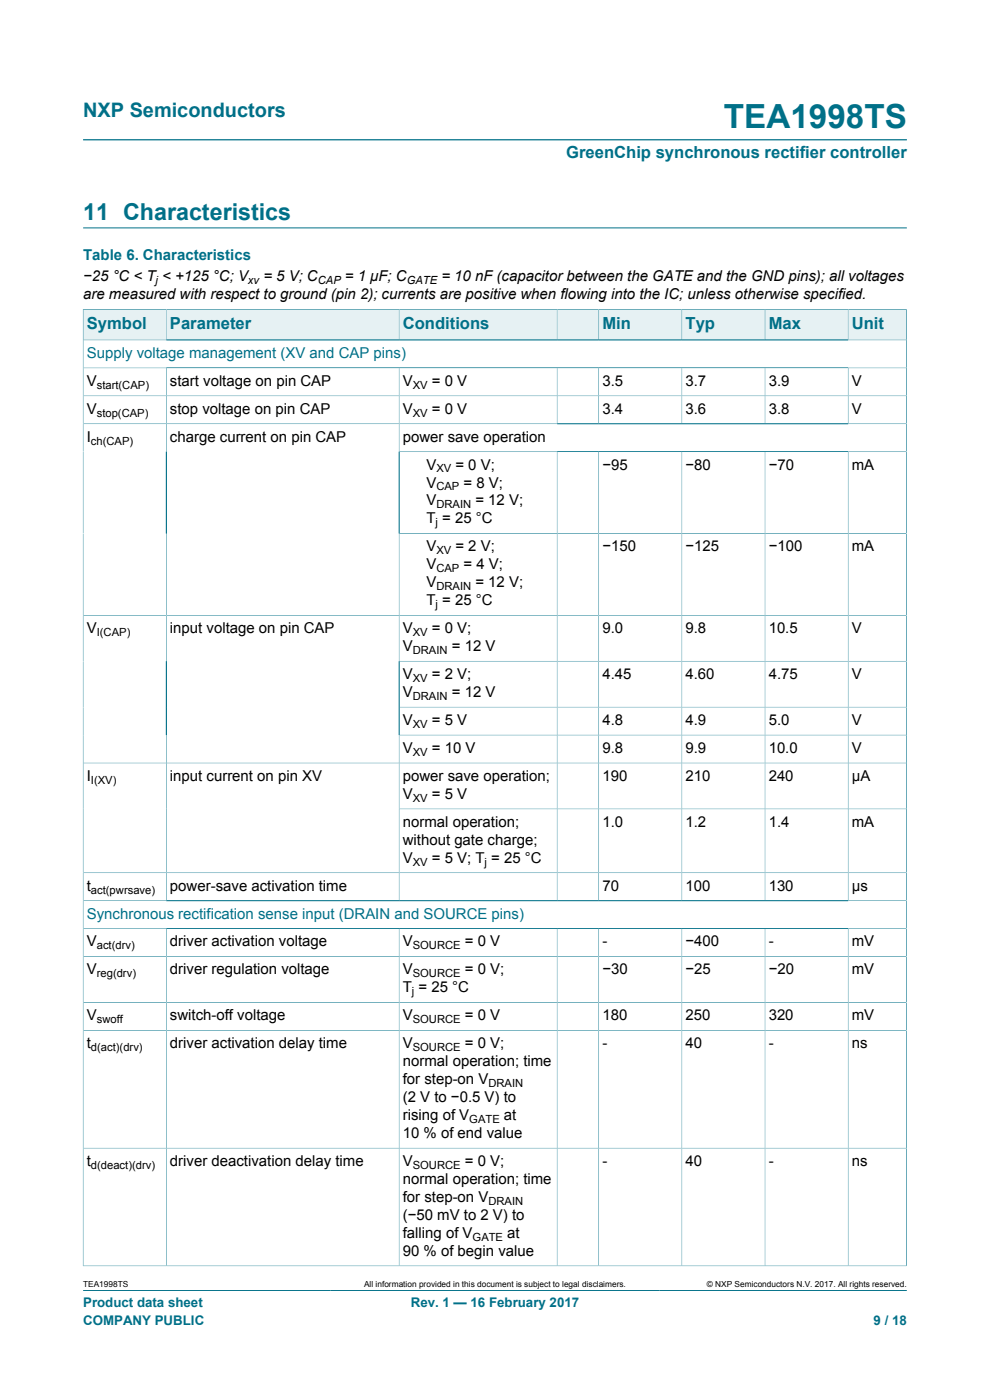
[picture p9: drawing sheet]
<svg xmlns="http://www.w3.org/2000/svg" width="210mm" height="297mm" viewBox="0 0 210 297" stroke-linecap="round" stroke-linejoin="round" font-family="sans-serif">
<defs><g id="words">
<text font-size="7.1" fill="#007088" x="153.6" y="27.2">TEA1998TS</text>
<text font-size="4.9" fill="#007088" x="17.6" y="46.6">11 Characteristics</text>
<text font-size="4.2" fill="#007088" x="17.6" y="24.8">NXP Semiconductors</text>
<g font-size="3.5" fill="#007088">
<text x="120.1" y="33.5">GreenChip synchronous rectifier controller</text>
<text x="18.4" y="69.8">Symbol</text>
<text x="36.1" y="69.8">Parameter</text>
<text x="85.4" y="69.8">Conditions</text>
<text x="127.8" y="69.8">Min</text>
<text x="145.4" y="69.8">Typ</text>
<text x="163.1" y="69.8">Max</text>
<text x="180.7" y="69.8">Unit</text>
</g>
<g font-size="3.2" fill="#007088">
<text x="17.6" y="55.2">Table 6. Characteristics</text>
<text x="18.4" y="75.9">Supply voltage management (XV and CAP pins)</text>
<text x="18.4" y="194.9">Synchronous rectification sense input (DRAIN and SOURCE pins)</text>
</g>
<g font-size="3.2">
<text x="17.6" y="59.7">−25 °C &lt; T &lt; +125 °C; V</text>
<text x="55.9" y="59.7">= 5 V; C</text>
<text x="73.2" y="59.7">= 1 μF; C</text>
<text x="93.6" y="59.7">= 10 nF (capacitor between the GATE and the GND pins); all voltages</text>
<text x="17.6" y="63.5">are measured with respect to ground (pin 2); currents are positive when flowing into the IC; unless otherwise specified.</text>
<text x="18.4" y="81.8">V</text>
<text x="36.1" y="81.8">start voltage on pin CAP</text>
<text x="85.4" y="81.8">V</text>
<text x="91.6" y="81.8">= 0 V</text>
<text x="127.8" y="81.8">3.5</text>
<text x="145.4" y="81.8">3.7</text>
<text x="163.1" y="81.8">3.9</text>
<text x="180.7" y="81.8">V</text>
<text x="18.4" y="87.8">V</text>
<text x="36.1" y="87.8">stop voltage on pin CAP</text>
<text x="85.4" y="87.8">V</text>
<text x="91.6" y="87.8">= 0 V</text>
<text x="127.8" y="87.8">3.4</text>
<text x="145.4" y="87.8">3.6</text>
<text x="163.1" y="87.8">3.8</text>
<text x="180.7" y="87.8">V</text>
<text x="18.4" y="93.7">I</text>
<text x="36.1" y="93.7">charge current on pin CAP</text>
<text x="85.4" y="93.7">power save operation</text>
<text x="90.4" y="99.6">V</text>
<text x="96.6" y="99.6">= 0 V;</text>
<text x="127.8" y="99.6">−95</text>
<text x="145.4" y="99.6">−80</text>
<text x="163.1" y="99.6">−70</text>
<text x="180.7" y="99.6">mA</text>
<text x="90.4" y="103.4">V</text>
<text x="90.4" y="107.2">V</text>
<text x="98.3" y="103.4">= 8 V;</text>
<text x="100.8" y="107.2">= 12 V;</text>
<text x="90.4" y="111">T = 25 °C</text>
<text x="90.4" y="117">V</text>
<text x="96.6" y="117">= 2 V;</text>
<text x="127.8" y="117">−150</text>
<text x="145.4" y="117">−125</text>
<text x="163.1" y="117">−100</text>
<text x="180.7" y="117">mA</text>
<text x="90.4" y="120.8">V</text>
<text x="90.4" y="124.6">V</text>
<text x="98.3" y="120.8">= 4 V;</text>
<text x="100.8" y="124.6">= 12 V;</text>
<text x="90.4" y="128.4">T = 25 °C</text>
<text x="18.4" y="134.3">V</text>
<text x="36.1" y="134.3">input voltage on pin CAP</text>
<text x="85.4" y="134.3">V</text>
<text x="91.6" y="134.3">= 0 V;</text>
<text x="127.8" y="134.3">9.0</text>
<text x="145.4" y="134.3">9.8</text>
<text x="163.1" y="134.3">10.5</text>
<text x="180.7" y="134.3">V</text>
<text x="85.4" y="138.1">V</text>
<text x="95.8" y="138.1">= 12 V</text>
<text x="85.4" y="144.1">V</text>
<text x="85.4" y="147.9">V</text>
<text x="91.6" y="144.1">= 2 V;</text>
<text x="95.8" y="147.9">= 12 V</text>
<text x="127.8" y="144.1">4.45</text>
<text x="145.4" y="144.1">4.60</text>
<text x="163.1" y="144.1">4.75</text>
<text x="180.7" y="144.1">V</text>
<text x="85.4" y="153.8">V</text>
<text x="91.6" y="153.8">= 5 V</text>
<text x="127.8" y="153.8">4.8</text>
<text x="145.4" y="153.8">4.9</text>
<text x="163.1" y="153.8">5.0</text>
<text x="180.7" y="153.8">V</text>
<text x="85.4" y="159.7">V</text>
<text x="91.6" y="159.7">= 10 V</text>
<text x="127.8" y="159.7">9.8</text>
<text x="145.4" y="159.7">9.9</text>
<text x="163.1" y="159.7">10.0</text>
<text x="180.7" y="159.7">V</text>
<text x="18.4" y="165.7">I</text>
<text x="36.1" y="165.7">input current on pin XV</text>
<text x="85.4" y="165.7">power save operation;</text>
<text x="127.8" y="165.7">190</text>
<text x="145.4" y="165.7">210</text>
<text x="163.1" y="165.7">240</text>
<text x="180.7" y="165.7">μA</text>
<text x="85.4" y="169.5">V</text>
<text x="91.6" y="169.5">= 5 V</text>
<text x="85.4" y="175.4">normal operation;</text>
<text x="85.4" y="179.2">without gate charge;</text>
<text x="127.8" y="175.4">1.0</text>
<text x="145.4" y="175.4">1.2</text>
<text x="163.1" y="175.4">1.4</text>
<text x="180.7" y="175.4">mA</text>
<text x="85.4" y="183">V</text>
<text x="91.6" y="183">= 5 V; T = 25 °C</text>
<text x="18.4" y="188.9">t</text>
<text x="36.1" y="188.9">power-save activation time</text>
<text x="127.8" y="188.9">70</text>
<text x="145.4" y="188.9">100</text>
<text x="163.1" y="188.9">130</text>
<text x="180.7" y="188.9">μs</text>
<text x="18.4" y="200.8">V</text>
<text x="36.1" y="200.8">driver activation voltage</text>
<text x="85.4" y="200.8">V</text>
<text x="98.6" y="200.8">= 0 V</text>
<text x="127.8" y="200.8">-</text>
<text x="145.4" y="200.8">−400</text>
<text x="163.1" y="200.8">-</text>
<text x="180.7" y="200.8">mV</text>
<text x="18.4" y="206.7">V</text>
<text x="36.1" y="206.7">driver regulation voltage</text>
<text x="85.4" y="206.7">V</text>
<text x="98.6" y="206.7">= 0 V;</text>
<text x="127.8" y="206.7">−30</text>
<text x="145.4" y="206.7">−25</text>
<text x="163.1" y="206.7">−20</text>
<text x="180.7" y="206.7">mV</text>
<text x="85.4" y="210.5">T = 25 °C</text>
<text x="18.4" y="216.5">V</text>
<text x="36.1" y="216.5">switch-off voltage</text>
<text x="85.4" y="216.5">V</text>
<text x="98.6" y="216.5">= 0 V</text>
<text x="127.8" y="216.5">180</text>
<text x="145.4" y="216.5">250</text>
<text x="163.1" y="216.5">320</text>
<text x="180.7" y="216.5">mV</text>
<text x="18.4" y="222.4">t</text>
<text x="36.1" y="222.4">driver activation delay time</text>
<text x="85.4" y="222.4">V</text>
<text x="85.4" y="226.2">normal operation; time</text>
<text x="98.6" y="222.4">= 0 V;</text>
<text x="127.8" y="222.4">-</text>
<text x="145.4" y="222.4">40</text>
<text x="163.1" y="222.4">-</text>
<text x="180.7" y="222.4">ns</text>
<text x="85.4" y="230">for step-on V</text>
<text x="85.4" y="233.8">(2 V to −0.5 V) to</text>
<text x="85.4" y="237.6">rising of V</text>
<text x="106.9" y="237.6">at</text>
<text x="85.4" y="241.4">10 % of end value</text>
<text x="18.4" y="247.4">t</text>
<text x="36.1" y="247.4">driver deactivation delay time</text>
<text x="85.4" y="247.4">V</text>
<text x="85.4" y="251.2">normal operation; time</text>
<text x="98.6" y="247.4">= 0 V;</text>
<text x="127.8" y="247.4">-</text>
<text x="145.4" y="247.4">40</text>
<text x="163.1" y="247.4">-</text>
<text x="180.7" y="247.4">ns</text>
<text x="85.4" y="255">for step-on V</text>
<text x="85.4" y="258.8">(−50 mV to 2 V) to</text>
<text x="85.4" y="262.6">falling of V</text>
<text x="107.6" y="262.6">at</text>
<text x="85.4" y="266.4">90 % of begin value</text>
</g>
<g font-size="2.8" fill="#007088">
<text x="17.6" y="277.3">Product data sheet</text>
<text x="17.6" y="281">COMPANY PUBLIC</text>
<text x="87.1" y="277.3">Rev. 1 — 16 February 2017</text>
<text x="185.3" y="281">9 / 18</text>
</g>
<g font-size="2.4">
<text x="33" y="60.3">j</text>
<text x="52.6" y="60.3">xv</text>
<text x="67.4" y="60.3">CAP</text>
<text x="86.3" y="60.3">GATE</text>
<text x="20.5" y="82.5">start(CAP)</text>
<text x="87.6" y="82.5">XV</text>
<text x="20.5" y="88.4">stop(CAP)</text>
<text x="87.6" y="88.4">XV</text>
<text x="19.3" y="94.3">ch(CAP)</text>
<text x="92.6" y="100.2">XV</text>
<text x="92.6" y="104">CAP</text>
<text x="92.6" y="107.9">DRAIN</text>
<text x="92.4" y="111.7">j</text>
<text x="92.6" y="117.6">XV</text>
<text x="92.6" y="121.4">CAP</text>
<text x="92.6" y="125.2">DRAIN</text>
<text x="92.4" y="129">j</text>
<text x="20.5" y="134.9">I(CAP)</text>
<text x="87.6" y="134.9">XV</text>
<text x="87.6" y="138.8">DRAIN</text>
<text x="87.6" y="144.7">XV</text>
<text x="87.6" y="148.5">DRAIN</text>
<text x="87.6" y="154.4">XV</text>
<text x="87.6" y="160.3">XV</text>
<text x="19.3" y="166.3">I(XV)</text>
<text x="87.6" y="170.1">XV</text>
<text x="87.6" y="183.6">XV</text>
<text x="102.8" y="183.6">j</text>
<text x="19.3" y="189.6">act(pwrsave)</text>
<text x="20.5" y="201.4">act(drv)</text>
<text x="87.6" y="201.4">SOURCE</text>
<text x="20.5" y="207.3">reg(drv)</text>
<text x="87.6" y="207.3">SOURCE</text>
<text x="87.4" y="211.1">j</text>
<text x="20.5" y="217.1">swoff</text>
<text x="87.6" y="217.1">SOURCE</text>
<text x="19.3" y="223">d(act)(drv)</text>
<text x="87.6" y="223">SOURCE</text>
<text x="103.6" y="230.6">DRAIN</text>
<text x="99.5" y="238.2">GATE</text>
<text x="19.3" y="248">d(deact)(drv)</text>
<text x="87.6" y="248">SOURCE</text>
<text x="103.6" y="255.6">DRAIN</text>
<text x="100.3" y="263.2">GATE</text>
</g>
<g font-size="1.8">
<text x="17.6" y="273.1">TEA1998TS</text>
<text x="77.2" y="273.1">All information provided in this document is subject to legal disclaimers.</text>
<text x="149.9" y="273.1">© NXP Semiconductors N.V. 2017. All rights reserved.</text>
</g>
</g></defs>
<path d="M17.6 29.7h174.8M17.6 48.3h174.8M17.6 273.8h174.8" fill="none" stroke="#007088" stroke-width=".21"/>
<path d="M17.7 65.7h17.5v6.4h-17.5z" fill="#e6f1f3"/>
<path d="M17.6 65.6v6.5h17.7v-6.5h-17.7" fill="none" stroke="#007088" stroke-width=".21"/>
<path d="M35.3 65.7h49.3v6.4h-49.3z" fill="#e6f1f3"/>
<path d="M35.3 65.6h49.4v6.5h-49.4z" fill="none" stroke="#007088" stroke-width=".21"/>
<path d="M84.7 65.7h33.4v6.4h-33.4z" fill="#e6f1f3"/>
<path d="M84.7 65.6h33.5v6.5h-33.5z" fill="none" stroke="#007088" stroke-width=".21"/>
<path d="M118.3 65.7h8.6v6.4h-8.6z" fill="#e6f1f3"/>
<path d="M118.2 65.6h8.8v6.5h-8.8z" fill="none" stroke="#007088" stroke-width=".21"/>
<path d="M127.1 65.7h17.5v6.4h-17.5z" fill="#e6f1f3"/>
<path d="M127 65.6h17.6v6.5h-17.6z" fill="none" stroke="#007088" stroke-width=".21"/>
<path d="M144.7 65.7h17.5v6.4h-17.5z" fill="#e6f1f3"/>
<path d="M144.6 65.6h17.7v6.5h-17.7z" fill="none" stroke="#007088" stroke-width=".21"/>
<path d="M162.3 65.7h17.5v6.4h-17.5z" fill="#e6f1f3"/>
<path d="M162.3 65.6h17.6v6.5h-17.6z" fill="none" stroke="#007088" stroke-width=".21"/>
<path d="M180 65.7h12.2v6.4h-12.2z" fill="#e6f1f3"/>
<g fill="none" stroke="#007088" stroke-width=".21">
<path d="M17.6 78h174.7M35.3 78v113.1M84.7 78v113.1M118.2 78v11.9M127 78v11.9M144.6 78v11.9M162.3 78v11.9M179.9 78v11.9M192.3 65.6v203M192.3 72.1h-174.7v196.5M192.3 65.6h-12.4v6.5M17.6 84h174.7"/>
<path d="M17.6 89.9h174.7M84.7 95.8h107.6M118.2 95.8v95.3M127 95.8v95.3M144.6 95.8v95.3M162.3 95.8v95.3M179.9 95.8v95.3M84.7 113.2h107.6M192.3 130.5h-174.7M84.7 140.3h107.6M84.7 150h107.6M84.7 155.9h107.6"/>
<path d="M17.6 161.9h174.7M84.7 171.6h107.6M17.6 185.2h174.7M17.6 191.1h174.7M17.6 197h174.7M35.3 197v71.5M84.7 197v71.5M118.2 197v71.5M127 197v71.5M144.6 197v71.5M162.3 197v71.5M179.9 197v71.5"/>
<path d="M17.6 202.9h174.7M17.6 212.7h174.7M17.6 218.6h174.7M17.6 243.6h174.7M17.6 268.5h174.7"/>
</g>
<use href="#words"/>
</svg>
